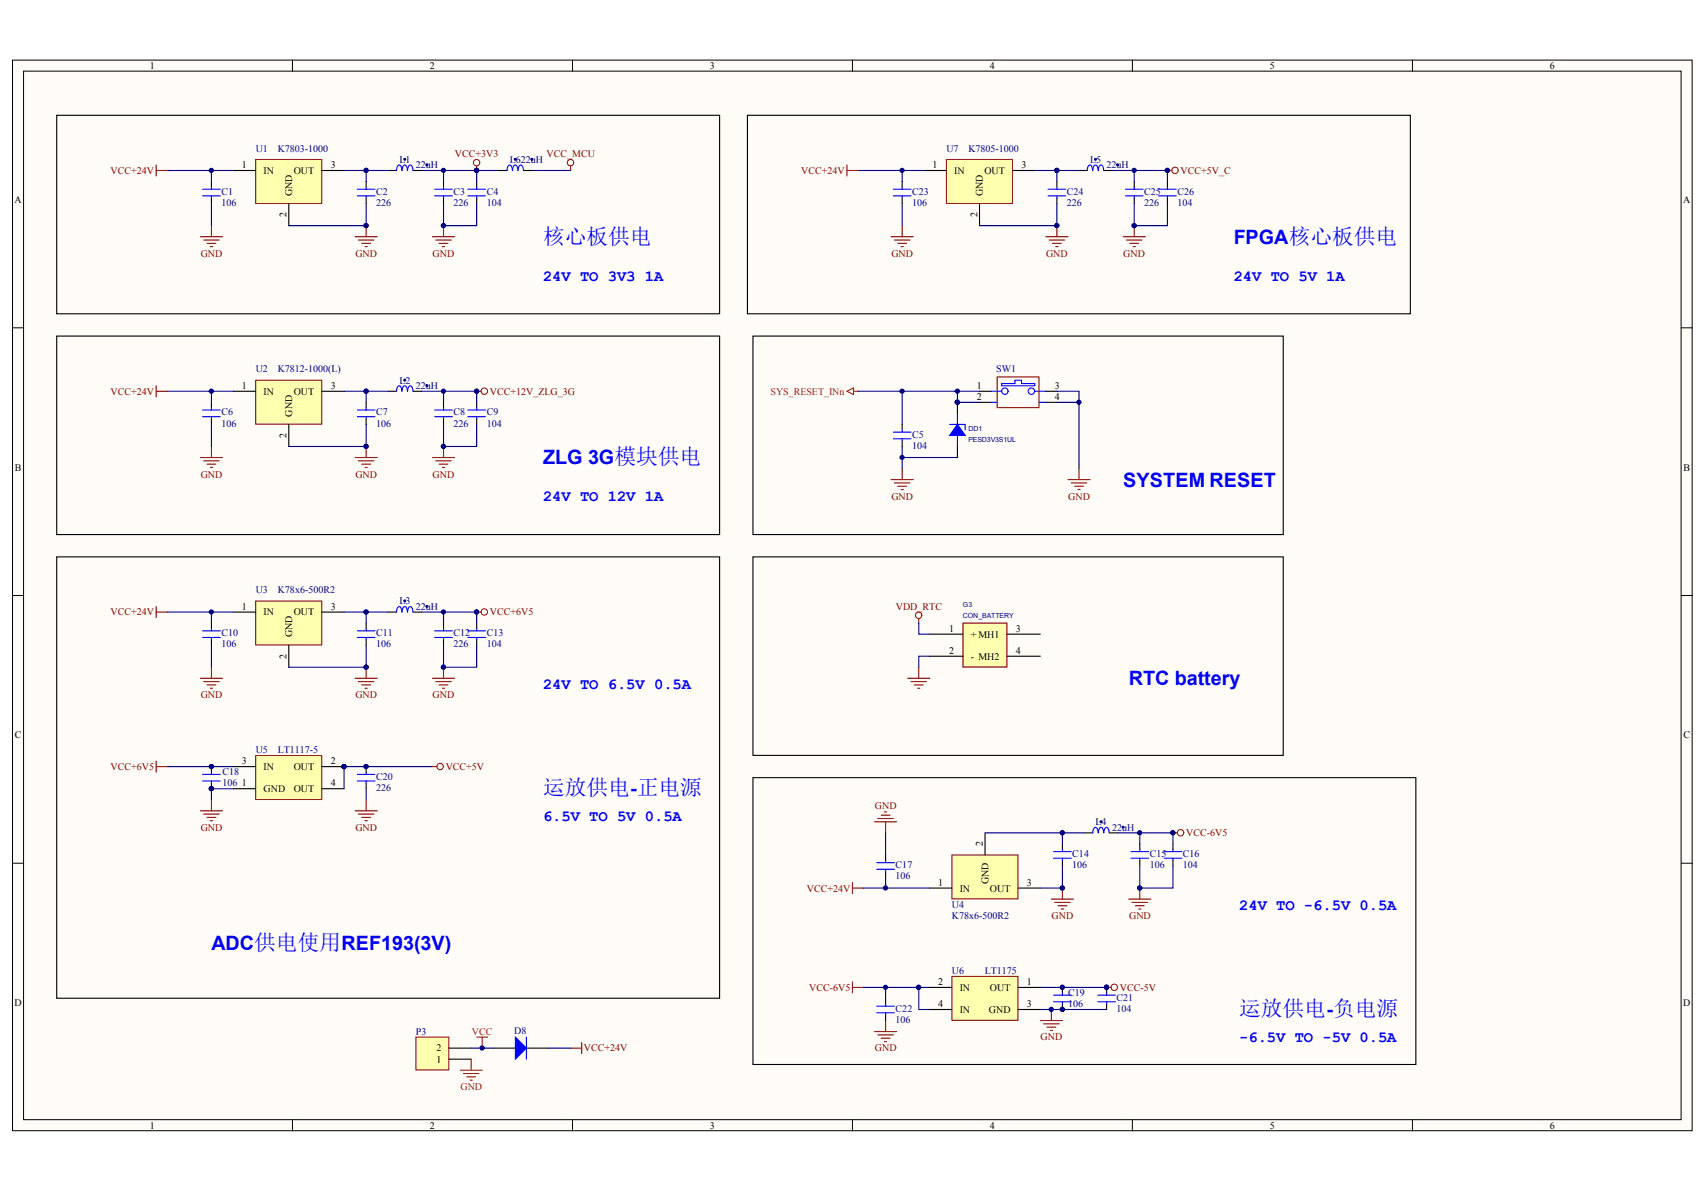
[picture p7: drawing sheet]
<svg xmlns="http://www.w3.org/2000/svg" width="289mm" height="202mm" viewBox="0 0 289 202" stroke-linecap="round" stroke-linejoin="round" font-family="sans-serif">
<defs><g id="words">
<g font-size="3.7" fill="#00f">
<text x="91.9" y="41.2">核心板供电</text>
<text x="91.9" y="134.6">运放供电-正电源</text>
<text x="209.6" y="171.9">运放供电-负电源</text>
</g>
<g font-size="3.3" fill="#00f">
<text x="208.7" y="41.2">FPGA核心板供电</text>
<text x="91.9" y="78.5">ZLG 3G模块供电</text>
<text x="190" y="82.3">SYSTEM RESET</text>
<text x="191" y="115.9">RTC battery</text>
<text x="35.8" y="160.7">ADC供电使用REF193(3V)</text>
</g>
<g font-size="2.6" fill="#00f">
<text x="91.9" y="47.5">24V TO 3V3 1A</text>
<text x="208.7" y="47.5">24V TO 5V 1A</text>
<text x="91.9" y="84.8">24V TO 12V 1A</text>
<text x="91.9" y="116.6">24V TO 6.5V 0.5A</text>
<text x="91.9" y="139">6.5V TO 5V 0.5A</text>
<text x="209.6" y="153.9">24V TO -6.5V 0.5A</text>
<text x="209.6" y="176.3">-6.5V TO -5V 0.5A</text>
</g>
<g font-size="1.7">
<text x="25.4" y="11.7">1</text>
<text x="72.7" y="11.7">2</text>
<text x="120.1" y="11.7">3</text>
<text x="167.5" y="11.7">4</text>
<text x="214.8" y="11.7">5</text>
<text x="262.2" y="11.7">6</text>
<text x="40.9" y="28.5">1</text>
<text x="44.6" y="29.4">IN</text>
<text x="49.7" y="29.4">OUT</text>
<text x="56" y="28.5">3</text>
<text x="157.8" y="28.5">1</text>
<text x="161.4" y="29.4">IN</text>
<text x="166.5" y="29.4">OUT</text>
<text x="172.8" y="28.5">3</text>
<text x="2.5" y="34.3">A</text>
<text x="49.4" y="33.1" transform="rotate(-90 49.4 33.1)">GND</text>
<text x="166.3" y="33.1" transform="rotate(-90 166.3 33.1)">GND</text>
<text x="284.7" y="34.3">A</text>
<text x="48.5" y="36.8" transform="rotate(-90 48.5 36.8)">2</text>
<text x="165.3" y="36.8" transform="rotate(-90 165.3 36.8)">2</text>
<text x="40.9" y="65.8">1</text>
<text x="56" y="65.8">3</text>
<text x="165.2" y="65.8">1</text>
<text x="178.4" y="65.8">3</text>
<text x="44.6" y="66.8">IN</text>
<text x="49.4" y="70.5" transform="rotate(-90 49.4 70.5)">GND</text>
<text x="49.7" y="66.8">OUT</text>
<text x="165.2" y="67.7">2</text>
<text x="178.4" y="67.7">4</text>
<text x="48.5" y="74.1" transform="rotate(-90 48.5 74.1)">2</text>
<text x="2.5" y="79.6">B</text>
<text x="284.8" y="79.6">B</text>
<text x="40.9" y="103.2">1</text>
<text x="44.6" y="104.1">IN</text>
<text x="49.4" y="107.8" transform="rotate(-90 49.4 107.8)">GND</text>
<text x="49.7" y="104.1">OUT</text>
<text x="56" y="103.2">3</text>
<text x="160.6" y="106.9">1</text>
<text x="164.2" y="107.9">+ MH1</text>
<text x="171.9" y="106.9">3</text>
<text x="48.5" y="111.5" transform="rotate(-90 48.5 111.5)">2</text>
<text x="160.6" y="110.7">2</text>
<text x="164.2" y="111.6">- MH2</text>
<text x="171.9" y="110.7">4</text>
<text x="2.5" y="124.9">C</text>
<text x="284.8" y="124.9">C</text>
<text x="40.9" y="129.3">3</text>
<text x="44.6" y="130.2">IN</text>
<text x="49.7" y="130.2">OUT</text>
<text x="56" y="129.3">2</text>
<text x="40.9" y="133">1</text>
<text x="44.6" y="134">GND</text>
<text x="49.7" y="134">OUT</text>
<text x="56" y="133">4</text>
<text x="166.3" y="143.1" transform="rotate(-90 166.3 143.1)">2</text>
<text x="158.7" y="149.8">1</text>
<text x="167.2" y="149.6" transform="rotate(-90 167.2 149.6)">GND</text>
<text x="173.7" y="149.8">3</text>
<text x="162.3" y="150.8">IN</text>
<text x="167.5" y="150.8">OUT</text>
<text x="158.7" y="166.7">2</text>
<text x="162.3" y="167.6">IN</text>
<text x="167.5" y="167.6">OUT</text>
<text x="173.7" y="166.7">1</text>
<text x="2.5" y="170.1">D</text>
<text x="158.7" y="170.4">4</text>
<text x="162.3" y="171.3">IN</text>
<text x="167.3" y="171.3">GND</text>
<text x="173.7" y="170.4">3</text>
<text x="284.7" y="170.1">D</text>
<text x="73.8" y="179.8">1</text>
<text x="73.8" y="177.8">2</text>
<text x="25.4" y="190.9">1</text>
<text x="72.7" y="190.9">2</text>
<text x="120.1" y="190.9">3</text>
<text x="167.5" y="190.9">4</text>
<text x="214.8" y="190.9">5</text>
<text x="262.2" y="190.9">6</text>
</g>
<g font-size="1.7" fill="#800000">
<text x="18.7" y="29.4">VCC+24V</text>
<text x="77" y="26.6">VCC+3V3</text>
<text x="92.4" y="26.6">VCC_MCU</text>
<text x="135.5" y="29.4">VCC+24V</text>
<text x="199.7" y="29.4">VCC+5V_C</text>
<text x="33.9" y="43.4">GND</text>
<text x="60.1" y="43.4">GND</text>
<text x="73.2" y="43.4">GND</text>
<text x="150.8" y="43.4">GND</text>
<text x="176.9" y="43.4">GND</text>
<text x="190" y="43.4">GND</text>
<text x="18.7" y="66.8">VCC+24V</text>
<text x="82.9" y="66.8">VCC+12V_ZLG_3G</text>
<text x="33.9" y="80.8">GND</text>
<text x="60.1" y="80.8">GND</text>
<text x="73.2" y="80.8">GND</text>
<text x="150.8" y="84.5">GND</text>
<text x="180.7" y="84.5">GND</text>
<text x="18.7" y="104.1">VCC+24V</text>
<text x="82.9" y="104.1">VCC+6V5</text>
<text x="151.5" y="103.2">VDD_RTC</text>
<text x="33.9" y="118.1">GND</text>
<text x="60.1" y="118.1">GND</text>
<text x="73.2" y="118.1">GND</text>
<text x="18.7" y="130.2">VCC+6V5</text>
<text x="75.4" y="130.2">VCC+5V</text>
<text x="148" y="136.8">GND</text>
<text x="33.9" y="140.5">GND</text>
<text x="60.1" y="140.5">GND</text>
<text x="200.6" y="141.5">VCC-6V5</text>
<text x="136.5" y="150.8">VCC+24V</text>
<text x="177.9" y="155.5">GND</text>
<text x="191" y="155.5">GND</text>
<text x="136.9" y="167.6">VCC-6V5</text>
<text x="189.4" y="167.6">VCC-5V</text>
<text x="98.8" y="177.8">VCC+24V</text>
<text x="148" y="177.8">GND</text>
<text x="176" y="176">GND</text>
</g>
<g font-size="1.7" fill="#000080">
<text x="43.3" y="25.7">U1</text>
<text x="47" y="25.7">K7803-1000</text>
<text x="67.6" y="27.5">L1</text>
<text x="70.4" y="28.5">22uH</text>
<text x="86.2" y="27.5">L622uH</text>
<text x="160.1" y="25.7">U7</text>
<text x="163.8" y="25.7">K7805-1000</text>
<text x="184.4" y="27.5">L5</text>
<text x="187.2" y="28.5">22uH</text>
<text x="37.5" y="33">C1</text>
<text x="37.5" y="34.8">106</text>
<text x="63.6" y="33">C2</text>
<text x="63.6" y="34.8">226</text>
<text x="76.7" y="33">C3</text>
<text x="76.7" y="34.8">226</text>
<text x="82.3" y="33">C4</text>
<text x="82.3" y="34.8">104</text>
<text x="154.3" y="33">C23</text>
<text x="154.3" y="34.8">106</text>
<text x="180.5" y="33">C24</text>
<text x="180.5" y="34.8">226</text>
<text x="193.5" y="33">C25</text>
<text x="193.5" y="34.8">226</text>
<text x="199.2" y="33">C26</text>
<text x="199.2" y="34.8">104</text>
<text x="43.3" y="63">U2</text>
<text x="47" y="63">K7812-1000(L)</text>
<text x="67.6" y="64.9">L2</text>
<text x="70.4" y="65.8">22uH</text>
<text x="168.5" y="63">SW1</text>
<text x="37.5" y="70.3">C6</text>
<text x="63.6" y="70.3">C7</text>
<text x="76.7" y="70.3">C8</text>
<text x="82.3" y="70.3">C9</text>
<text x="37.5" y="72.2">106</text>
<text x="63.6" y="72.2">106</text>
<text x="76.7" y="72.2">226</text>
<text x="82.3" y="72.2">104</text>
<text x="154.3" y="74.1">C5</text>
<text x="154.3" y="75.9">104</text>
<text x="43.3" y="100.4">U3</text>
<text x="47" y="100.4">K78x6-500R2</text>
<text x="37.5" y="107.6">C10</text>
<text x="63.6" y="107.6">C11</text>
<text x="67.6" y="102.2">L3</text>
<text x="70.4" y="103.2">22uH</text>
<text x="76.7" y="107.6">C12</text>
<text x="82.3" y="107.6">C13</text>
<text x="37.5" y="109.5">106</text>
<text x="63.6" y="109.5">106</text>
<text x="76.7" y="109.5">226</text>
<text x="82.3" y="109.5">104</text>
<text x="37.6" y="131.2">C18</text>
<text x="43.3" y="127.5">U5</text>
<text x="47" y="127.5">LT1117-5</text>
<text x="63.6" y="131.9">C20</text>
<text x="37.6" y="133">106</text>
<text x="63.6" y="133.8">226</text>
<text x="185.3" y="139.6">L4</text>
<text x="188.1" y="140.5">22uH</text>
<text x="151.5" y="146.9">C17</text>
<text x="151.5" y="148.7">106</text>
<text x="181.4" y="145">C14</text>
<text x="181.4" y="146.9">106</text>
<text x="194.5" y="145">C15</text>
<text x="194.5" y="146.9">106</text>
<text x="200.1" y="145">C16</text>
<text x="200.1" y="146.9">104</text>
<text x="161" y="153.6">U4</text>
<text x="161" y="155.5">K78x6-500R2</text>
<text x="161" y="164.8">U6</text>
<text x="166.6" y="164.8">LT1175</text>
<text x="151.5" y="171.2">C22</text>
<text x="151.5" y="173">106</text>
<text x="180.7" y="168.5">C19</text>
<text x="180.7" y="170.4">106</text>
<text x="188.9" y="169.3">C21</text>
<text x="188.9" y="171.2">104</text>
<text x="70.4" y="175.1">P3</text>
<text x="87" y="174.9">D8</text>
</g>
<g font-size="1.7" fill="#f00">
<text x="130.3" y="66.8">SYS_RESET_INn</text>
<text x="79.8" y="175.1">VCC</text>
<text x="77.9" y="184.4">GND</text>
</g>
<g font-size="1.2" fill="#000080">
<text x="163.8" y="72.9">DD1</text>
<text x="163.8" y="74.7">PESD3V3S1UL</text>
<text x="162.9" y="102.7">G3</text>
<text x="162.9" y="104.6">CON_BATTERY</text>
</g>
</g></defs>
<g fill="#fffcf8" stroke="#000" stroke-width=".17">
<path d="M2.1 10.2h284.1v181.1h-284.1z"/>
<path d="M4 12h280.4v177.4h-280.4z"/>
</g>
<g fill="none" stroke="#000" stroke-width=".17">
<path d="M49.5 10.2v1.8M96.8 10.2v1.8M144.2 10.2v1.8M191.6 10.2v1.8M238.9 10.2v1.8M2.1 55.5h1.9M284.4 55.5h1.9M2.1 100.7h1.9M284.4 100.7h1.9M2.1 146h1.9M284.4 146h1.9M49.5 189.4v1.9"/>
<path d="M96.8 189.4v1.9M144.2 189.4v1.9M191.6 189.4v1.9M238.9 189.4v1.9"/>
</g>
<path d="M152.6 77.4h9.4M178.8 68.1h3.7" fill="none" stroke="#000080" stroke-width=".19"/>
<g fill="#000080" stroke="#000080" stroke-width=".17">
<circle cx="182.5" cy="68" r=".36"/>
<circle cx="152.6" cy="77.4" r=".36"/>
</g>
<path d="M162.9 105.4h7.4v7.4h-7.4z" fill="#ffffb0" stroke="#800000" stroke-width=".19"/>
<g fill="none" stroke="#000" stroke-width=".19">
<path d="M9.6 19.5h112.1v33.6h-112.1zM127.4 56.9h89.7v33.5h-89.7zM162 68.1v1.8M162 75.5v1.9M165.7 66.2h1.9M165.7 68.1h1.9M176.9 66.2h1.9M176.9 68.1h1.9M127.4 94.2h89.7v33.6h-89.7zM157.3 107.3h5.6M157.3 111h5.6M170.4 107.3h5.6"/>
<path d="M170.4 111h5.6"/>
</g>
<g fill="none" stroke="#00f" stroke-width=".19">
<path d="M160.6 71.8h2.7v.9M162 69.9v1.9M162 73.7v1.8M167.6 66.2h1.8M167.6 68.1h1.1M169.4 64.9h2.3v-.6h1.1v.6h2.2v.4h-5.6zM175 66.2h1.9M175.8 68.1h1.1"/>
<circle cx="170" cy="66.2" r=".54"/>
<circle cx="174.5" cy="66.2" r=".54"/>
</g>
<path d="M162 71.8l1.3 1.9h-2.7z" fill-rule="evenodd" fill="#00f" stroke="#00f" stroke-width=".19"/>
<g fill="#000080" stroke="#000080" stroke-width=".17">
<circle cx="161.9" cy="68" r=".36"/>
<circle cx="161.9" cy="66.2" r=".36"/>
<circle cx="152.6" cy="66.2" r=".36"/>
<circle cx="80.6" cy="28.8" r=".36"/>
</g>
<path d="M80.6 28.1v.7M168.7 63.8h7.1v5.2h-7.1zM153.5 114.7h3.8M154.1 115.3h2.6M154.7 115.9h1.5M155.2 116.4h.4M155.4 104.7v.7M155.4 112.9v1.8" fill="none" stroke="#800000" stroke-width=".19"/>
<g fill="none" stroke="#800000" stroke-width=".17">
<circle cx="80.6" cy="27.5" r=".54"/>
<circle cx="155.4" cy="104.1" r=".54"/>
</g>
<path d="M143.3 66.2l1.1-.6v1.1zM144.4 66.2h.7" fill="none" stroke="#f00" stroke-width=".19"/>
<path d="M145.1 66.2h20.6M152.6 66.2v5.6M152.6 75.5v3.8M162 66.2v1.9h3.7M178.8 66.2h3.7v13.1M155.4 105.4v1.9h1.9M157.3 111h-1.9v1.9" fill="none" stroke="#000080" stroke-width=".19"/>
<path d="M43.2 27h11.2v7.4h-11.2z" fill="#ffffb0" stroke="#800000" stroke-width=".17"/>
<g fill="none" stroke="#000" stroke-width=".19">
<path d="M35.8 30.7v.9M35.8 33.5v.9M39.5 28.8h3.7M48.9 34.4v3.8M54.5 28.8h3.7M61.9 30.7v.9M61.9 33.5v.9M65.7 28.8h1.4M69.9 28.8h1.4M75 30.7v.9M75 33.5v.9M80.6 30.7v.9"/>
<path d="M80.6 33.5v.9"/>
</g>
<g fill="none" stroke="#00f" stroke-width=".19">
<path d="M34.3 33.1h3M34.3 32h3M35.8 31.6v.4M35.8 33.1v.4M60.4 33.1h3M60.4 32h3M61.9 31.6v.4M61.9 33.1v.4M68 28.8a.65 .65 0 0 0-.6-.8l-.3 .8M69.8 28.8a.65 .65 0 0 0-.6-.8l-.2 .8a.93 .93 0 0 0-.5-.9 .98 .98 0 0 0-.5 .9M73.5 33.1h3M73.5 32h3"/>
<path d="M75 31.6v.4M75 33.1v.4M79.1 33.1h3M79.1 32h3M80.6 31.6v.4M80.6 33.1v.4"/>
</g>
<g fill="#000080" stroke="#000080" stroke-width=".17">
<circle cx="68.5" cy="27" r=".17"/>
<circle cx="72.2" cy="27.9" r=".17"/>
<circle cx="61.9" cy="38.2" r=".36"/>
<circle cx="75" cy="38.2" r=".36"/>
<circle cx="35.7" cy="28.8" r=".36"/>
<circle cx="61.9" cy="28.8" r=".36"/>
<circle cx="75" cy="28.8" r=".36"/>
<circle cx="80.6" cy="66.2" r=".36"/>
</g>
<g fill="none" stroke="#800000" stroke-width=".19">
<path d="M26.4 27.9v1.9M26.4 28.8h1.9M35.8 38.2v1.8M61.9 38.2v1.8M75 38.2v1.8M33.9 40h3.7M34.5 40.6h2.6M35 41.2h1.5M35.6 41.7h.4M60.1 40h3.7M60.6 40.6h2.6M61.2 41.2h1.5"/>
<path d="M61.8 41.7h.3M73.2 40h3.7M73.7 40.6h2.6M74.3 41.2h1.5M74.8 41.7h.4M80.6 66.2h.8"/>
</g>
<path d="M28.3 28.8h11.2M35.8 28.8v1.9M35.8 34.4v3.8M58.2 28.8h3.7v1.9M61.9 34.4v3.8h-13M61.9 28.8h3.8M75 34.4v3.8h5.6v-3.8M75 28.8v1.9" fill="none" stroke="#000080" stroke-width=".19"/>
<circle cx="81.9" cy="66.2" r=".54" fill="none" stroke="#800000" stroke-width=".17"/>
<path d="M43.2 64.3h11.2v7.5h-11.2z" fill="#ffffb0" stroke="#800000" stroke-width=".17"/>
<g fill="none" stroke="#000" stroke-width=".19">
<path d="M9.6 56.9h112.1v33.5h-112.1zM35.8 68.1v.9M35.8 70.9v.9M39.5 66.2h3.7M48.9 71.8v3.7M54.5 66.2h3.7M61.9 68.1v.9M61.9 70.9v.9M65.7 66.2h1.4M69.9 66.2h1.4M75 68.1v.9M75 70.9v.9"/>
<path d="M80.6 68.1v.9M80.6 70.9v.9"/>
</g>
<g fill="none" stroke="#00f" stroke-width=".19">
<path d="M34.3 70.5h3M34.3 69.4h3M35.8 69v.4M35.8 70.5v.4M60.4 70.5h3M60.4 69.4h3M61.9 69v.4M61.9 70.5v.4M68 66.2a.65 .65 0 0 0-.6-.9l-.3 .9M69.8 66.2a.65 .65 0 0 0-.6-.9l-.2 .9a.93 .93 0 0 0-.5-.9 .98 .98 0 0 0-.5 .9M73.5 70.5h3M73.5 69.4h3"/>
<path d="M75 69v.4M75 70.5v.4M79.1 70.5h3M79.1 69.4h3M80.6 69v.4M80.6 70.5v.4"/>
</g>
<g fill="#000080" stroke="#000080" stroke-width=".17">
<circle cx="68.5" cy="64.3" r=".17"/>
<circle cx="72.2" cy="65.2" r=".17"/>
<circle cx="61.9" cy="75.5" r=".36"/>
<circle cx="75" cy="75.5" r=".36"/>
<circle cx="35.7" cy="66.2" r=".36"/>
<circle cx="61.9" cy="66.2" r=".36"/>
<circle cx="75" cy="66.2" r=".36"/>
<circle cx="80.6" cy="66.2" r=".36"/>
<circle cx="80.6" cy="103.5" r=".36"/>
</g>
<g fill="none" stroke="#800000" stroke-width=".19">
<path d="M26.4 65.3v1.8M26.4 66.2h1.9M33.9 77.4h3.7M34.5 78h2.6M35 78.5h1.5M35.6 79.1h.4M35.8 75.5v1.9M60.1 77.4h3.7M60.6 78h2.6M61.2 78.5h1.5M61.8 79.1h.3M61.9 75.5v1.9"/>
<path d="M73.2 77.4h3.7M73.7 78h2.6M74.3 78.5h1.5M74.8 79.1h.4M75 75.5v1.9M80.6 103.5h.8"/>
</g>
<path d="M28.3 66.2h11.2M35.8 66.2v1.9M35.8 71.8v3.7M58.2 66.2h3.7v1.9M61.9 71.8v3.7h-13M61.9 66.2h3.8M71.3 66.2h9.3v1.9M75 71.8v3.7h5.6v-3.7M75 66.2v1.9" fill="none" stroke="#000080" stroke-width=".19"/>
<circle cx="81.9" cy="103.5" r=".54" fill="none" stroke="#800000" stroke-width=".17"/>
<path d="M43.2 101.7h11.2v7.4h-11.2z" fill="#ffffb0" stroke="#800000" stroke-width=".17"/>
<g fill="none" stroke="#000" stroke-width=".19">
<path d="M9.6 94.2h112.1v74.7h-112.1zM35.8 105.4v.9M35.8 108.2v.9M39.5 103.5h3.7M48.9 109.1v3.8M54.5 103.5h3.7M61.9 105.4v.9M61.9 108.2v.9M65.7 103.5h1.4M69.9 103.5h1.4M75 105.4v.9M75 108.2v.9"/>
<path d="M80.6 105.4v.9M80.6 108.2v.9"/>
</g>
<g fill="none" stroke="#00f" stroke-width=".19">
<path d="M34.3 107.8h3M34.3 106.7h3M35.8 106.3v.4M35.8 107.8v.4M60.4 107.8h3M60.4 106.7h3M61.9 106.3v.4M61.9 107.8v.4M68 103.5a.65 .65 0 0 0-.6-.8l-.3 .8M69.8 103.5a.65 .65 0 0 0-.6-.8l-.2 .8a.93 .93 0 0 0-.5-.9 .98 .98 0 0 0-.5 .9M73.5 107.8h3M73.5 106.7h3"/>
<path d="M75 106.3v.4M75 107.8v.4M79.1 107.8h3M79.1 106.7h3M80.6 106.3v.4M80.6 107.8v.4"/>
</g>
<g fill="#000080" stroke="#000080" stroke-width=".17">
<circle cx="68.5" cy="101.7" r=".17"/>
<circle cx="72.2" cy="102.6" r=".17"/>
<circle cx="61.9" cy="112.9" r=".36"/>
<circle cx="75" cy="112.9" r=".36"/>
<circle cx="35.7" cy="103.5" r=".36"/>
<circle cx="61.9" cy="103.5" r=".36"/>
<circle cx="75" cy="103.5" r=".36"/>
<circle cx="80.6" cy="103.5" r=".36"/>
</g>
<g fill="none" stroke="#800000" stroke-width=".19">
<path d="M26.4 102.6v1.9M26.4 103.5h1.9M33.9 114.7h3.7M34.5 115.3h2.6M35 115.9h1.5M35.6 116.4h.4M35.8 112.9v1.8M60.1 114.7h3.7M60.6 115.3h2.6M61.2 115.9h1.5M61.8 116.4h.3M61.9 112.9v1.8"/>
<path d="M73.2 114.7h3.7M73.7 115.3h2.6M74.3 115.9h1.5M74.8 116.4h.4M75 112.9v1.8"/>
</g>
<path d="M28.3 103.5h11.2M35.8 103.5v1.9M35.8 109.1v3.8M58.2 103.5h3.7v1.9M61.9 109.1v3.8h-13M61.9 103.5h3.8M71.3 103.5h9.3v1.9M75 109.1v3.8h5.6v-3.8M75 103.5v1.9" fill="none" stroke="#000080" stroke-width=".19"/>
<path d="M43.2 127.8h11.2v7.4h-11.2z" fill="#ffffb0" stroke="#800000" stroke-width=".17"/>
<path d="M152.6 71.8v.9M152.6 74.6v.9M35.8 129.7v.9M35.8 132.5v.9M39.5 133.4h3.7M39.5 129.7h3.7M54.5 133.4h3.7M54.5 129.7h3.7M61.9 129.7v.9M61.9 132.5v.9" fill="none" stroke="#000" stroke-width=".19"/>
<g fill="#000080" stroke="#000080" stroke-width=".17">
<circle cx="58.2" cy="129.7" r=".36"/>
<circle cx="35.7" cy="129.7" r=".36"/>
<circle cx="35.7" cy="133.4" r=".36"/>
<circle cx="61.9" cy="129.7" r=".36"/>
<circle cx="198.4" cy="140.9" r=".36"/>
</g>
<path d="M151.1 74.2h3M151.1 73.1h3M152.6 72.7v.4M152.6 74.2v.4M34.3 132.1h3M34.3 131h3M35.8 130.6v.4M35.8 132.1v.4M60.4 132.1h3M60.4 131h3M61.9 130.6v.4M61.9 132.1v.4" fill="none" stroke="#00f" stroke-width=".19"/>
<g fill="none" stroke="#800000" stroke-width=".19">
<path d="M152.6 79.3v1.8M182.5 79.3v1.8M150.7 81.1h3.8M151.3 81.7h2.6M151.9 82.2h1.5M152.4 82.8h.4M180.7 81.1h3.7M181.2 81.7h2.6M181.8 82.2h1.5M182.3 82.8h.4M26.4 128.7v1.9M26.4 129.7h1.9"/>
<path d="M33.9 137.1h3.7M34.5 137.7h2.6M35 138.3h1.5M35.6 138.8h.4M35.8 135.3v1.8M60.1 137.1h3.7M60.6 137.7h2.6M61.2 138.3h1.5M61.8 138.8h.3M61.9 135.3v1.8M73.2 129.7h.7M198.4 140.9h.8"/>
</g>
<path d="M28.3 129.7h11.2M39.5 133.4h-3.7v1.9M61.9 133.4v1.9M73.2 129.7h-15v3.7" fill="none" stroke="#000080" stroke-width=".19"/>
<g fill="none" stroke="#800000" stroke-width=".17">
<circle cx="74.4" cy="129.7" r=".54"/>
<circle cx="199.7" cy="140.9" r=".54"/>
</g>
<path d="M161 144.6h11.2v7.5h-11.2z" fill="#ffffb0" stroke="#800000" stroke-width=".17"/>
<g fill="none" stroke="#000" stroke-width=".19">
<path d="M127.4 131.5h112.1v48.6h-112.1zM149.8 144.6v1M149.8 147.4v1M157.3 150.2h3.7M166.6 140.9v3.7M172.2 150.2h3.8M179.7 142.8v.9M179.7 145.6v.9M183.5 140.9h1.4M187.7 140.9h1.4M192.8 142.8v.9M192.8 145.6v.9"/>
<path d="M198.4 142.8v.9M198.4 145.6v.9"/>
</g>
<g fill="none" stroke="#00f" stroke-width=".19">
<path d="M148.3 145.9h3M148.3 147h3M149.8 145.6v.3M149.8 147v.4M178.2 145.2h3M178.2 144.1h3M179.7 143.7v.4M179.7 145.2v.4M185.8 140.9a.65 .65 0 0 0-.7-.9l-.2 .9M187.6 140.9a.65 .65 0 0 0-.6-.9l-.3 .9a.93 .93 0 0 0-.4-.9 .98 .98 0 0 0-.5 .9M191.3 145.2h3M191.3 144.1h3"/>
<path d="M192.8 143.7v.4M192.8 145.2v.4M196.9 145.2h3M196.9 144.1h3M198.4 143.7v.4M198.4 145.2v.4"/>
</g>
<g fill="#000080" stroke="#000080" stroke-width=".17">
<circle cx="186.2" cy="139" r=".17"/>
<circle cx="190" cy="139.9" r=".17"/>
<circle cx="179.7" cy="150.2" r=".36"/>
<circle cx="192.8" cy="150.2" r=".36"/>
<circle cx="149.8" cy="150.2" r=".36"/>
<circle cx="179.7" cy="140.9" r=".36"/>
<circle cx="192.8" cy="140.9" r=".36"/>
<circle cx="198.4" cy="140.9" r=".36"/>
<circle cx="155.4" cy="167" r=".36"/>
<circle cx="177.8" cy="170.7" r=".36"/>
<circle cx="187.2" cy="167" r=".36"/>
</g>
<g fill="none" stroke="#800000" stroke-width=".19">
<path d="M147.9 139h3.8M148.5 138.5h2.6M149.1 137.9h1.5M149.6 137.3h.4M149.8 139v1.9M144.2 149.3v1.9M144.2 150.2h1.9M177.8 152.1h3.8M178.4 152.6h2.6M179 153.2h1.5M179.5 153.8h.4M179.7 150.2v1.9"/>
<path d="M190.9 152.1h3.8M191.5 152.6h2.6M192.1 153.2h1.5M192.6 153.8h.4M192.8 150.2v1.9M176 172.6h3.7M176.5 173.2h2.7M177.1 173.8h1.5M177.7 174.3h.3M177.8 170.8v1.8"/>
</g>
<path d="M146.1 150.2h11.2M149.8 140.9v3.7M149.8 148.4v1.8M166.6 140.9h13.1v1.9M179.7 146.5v3.7h-3.7M179.7 140.9h3.8M189.1 140.9h9.3v1.9M192.8 146.5v3.7h5.6v-3.7M192.8 140.9v1.9M157.3 167h-1.9v3.8h1.9M176 167h11.2" fill="none" stroke="#000080" stroke-width=".19"/>
<path d="M161 165.2h11.2v7.4h-11.2z" fill="#ffffb0" stroke="#800000" stroke-width=".17"/>
<path d="M149.8 168.9v.9M149.8 171.7v.9M157.3 170.8h3.7M157.3 167h3.7M172.2 170.8h3.8M172.2 167h3.8M179.7 167v1M179.7 169.8v1M187.2 167v1M187.2 169.8v1" fill="none" stroke="#000" stroke-width=".19"/>
<path d="M146.1 167h9.3M149.8 167v1.9M176 170.8h11.2" fill="none" stroke="#000080" stroke-width=".19"/>
<path d="M144.2 167h1.9M144.2 166.1v1.9M147.9 174.5h3.8M148.5 175.1h2.6M149.1 175.6h1.5M149.6 176.2h.4M149.8 172.6v1.9M187.2 167h.7" fill="none" stroke="#800000" stroke-width=".19"/>
<circle cx="188.5" cy="167" r=".54" fill="none" stroke="#800000" stroke-width=".17"/>
<g fill="#000080" stroke="#000080" stroke-width=".17">
<circle cx="187.2" cy="167" r=".36"/>
<circle cx="155.4" cy="167" r=".36"/>
<circle cx="149.8" cy="167" r=".36"/>
<circle cx="179.7" cy="167" r=".36"/>
<circle cx="179.7" cy="170.7" r=".36"/>
</g>
<path d="M148.3 171.3h3M148.3 170.2h3M149.8 169.8v.4M149.8 171.3v.4M178.2 169.5h3M178.2 168.3h3M179.7 168v.3M179.7 169.5v.3M185.7 169.5h3M185.7 168.3h3M187.2 168v.3M187.2 169.5v.3" fill="none" stroke="#00f" stroke-width=".19"/>
<path d="M70.4 175.4h5.5v5.6h-5.5z" fill="#ffffb0" stroke="#800000" stroke-width=".17"/>
<path d="M126.4 19.5h112.2v33.6h-112.2zM76 179.2h3.7M76 177.3h3.7M83.4 177.3h3.8M89 177.3h3.8" fill="none" stroke="#000" stroke-width=".19"/>
<path d="M79.7 177.3h3.7M92.8 177.3h3.7" fill="none" stroke="#000080" stroke-width=".19"/>
<path d="M79.7 179.2v1.8M80.6 175.4h1.9M81.6 175.4v1.9M77.8 181h3.8M78.4 181.6h2.6M79 182.2h1.4M79.5 182.7h.4" fill="none" stroke="#f00" stroke-width=".19"/>
<path d="M197.5 28.8h.7M96.5 177.3h1.9M98.4 176.4v1.8" fill="none" stroke="#800000" stroke-width=".19"/>
<g fill="#000080" stroke="#000080" stroke-width=".17">
<circle cx="81.6" cy="177.3" r=".36"/>
<circle cx="197.5" cy="28.8" r=".36"/>
</g>
<path d="M87.2 175.4l1.8 1.9-1.8 1.9z" fill="#00f" stroke="#00f" stroke-width=".19"/>
<path d="M89 175.4v3.8" fill="none" stroke="#00f" stroke-width=".19"/>
<circle cx="198.8" cy="28.8" r=".54" fill="none" stroke="#800000" stroke-width=".17"/>
<path d="M160.1 27h11.2v7.4h-11.2z" fill="#ffffb0" stroke="#800000" stroke-width=".17"/>
<g fill="none" stroke="#000" stroke-width=".19">
<path d="M84.4 28.8h1.4M88.6 28.8h1.4M152.6 30.7v.9M152.6 33.5v.9M156.4 28.8h3.7M165.7 34.4v3.8M171.3 28.8h3.7M178.8 30.7v.9M178.8 33.5v.9M182.5 28.8h1.4M186.7 28.8h1.4M191.9 30.7v.9"/>
<path d="M191.9 33.5v.9M197.5 30.7v.9M197.5 33.5v.9"/>
</g>
<g fill="none" stroke="#00f" stroke-width=".19">
<path d="M87.6 28.8a.65 .65 0 0 0-.6-.8l-.3 .8a.65 .65 0 0 0-.6-.8l-.3 .8M88.5 28.8a.65 .65 0 0 0-.6-.8l-.3 .8M151.1 33.1h3M151.1 32h3M152.6 31.6v.4M152.6 33.1v.4M177.3 33.1h3M177.3 32h3M178.8 31.6v.4M178.8 33.1v.4M184.8 28.8a.65 .65 0 0 0-.6-.8l-.3 .8M185.8 28.8a.65 .65 0 0 0-.7-.8l-.2 .8"/>
<path d="M186.7 28.8a.65 .65 0 0 0-.6-.8l-.3 .8M190.4 33.1h3M190.4 32h3M191.9 31.6v.4M191.9 33.1v.4M196 33.1h3M196 32h3M197.5 31.6v.4M197.5 33.1v.4"/>
</g>
<g fill="#000080" stroke="#000080" stroke-width=".17">
<circle cx="185.3" cy="27" r=".17"/>
<circle cx="189" cy="27.9" r=".17"/>
<circle cx="178.8" cy="38.2" r=".36"/>
<circle cx="191.9" cy="38.2" r=".36"/>
<circle cx="152.6" cy="28.8" r=".36"/>
<circle cx="178.8" cy="28.8" r=".36"/>
<circle cx="191.9" cy="28.8" r=".36"/>
<circle cx="197.5" cy="28.8" r=".36"/>
<circle cx="87.2" cy="27" r=".17"/>
<circle cx="90" cy="27" r=".17"/>
<circle cx="80.6" cy="28.8" r=".36"/>
</g>
<g fill="none" stroke="#800000" stroke-width=".19">
<path d="M96.5 28.1v.7M143.3 27.9v1.9M143.3 28.8h1.8M152.6 38.2v1.8M178.8 38.2v1.8M191.9 38.2v1.8M150.7 40h3.8M151.3 40.6h2.6M151.9 41.2h1.5M152.4 41.7h.4M176.9 40h3.8M177.5 40.6h2.6"/>
<path d="M178 41.2h1.5M178.6 41.7h.4M190 40h3.7M190.6 40.6h2.6M191.1 41.2h1.5M191.7 41.7h.4"/>
</g>
<path d="M71.3 28.8h13.1M80.6 28.8v1.9M90 28.8h6.5M145.1 28.8h11.3M152.6 28.8v1.9M152.6 34.4v3.8M175 28.8h3.8v1.9M178.8 34.4v3.8h-13.1M178.8 28.8h3.7M188.1 28.8h9.4v1.9M191.9 34.4v3.8h5.6v-3.8M191.9 28.8v1.9" fill="none" stroke="#000080" stroke-width=".19"/>
<circle cx="96.5" cy="27.5" r=".54" fill="none" stroke="#800000" stroke-width=".17"/>
<use href="#words"/>
</svg>
